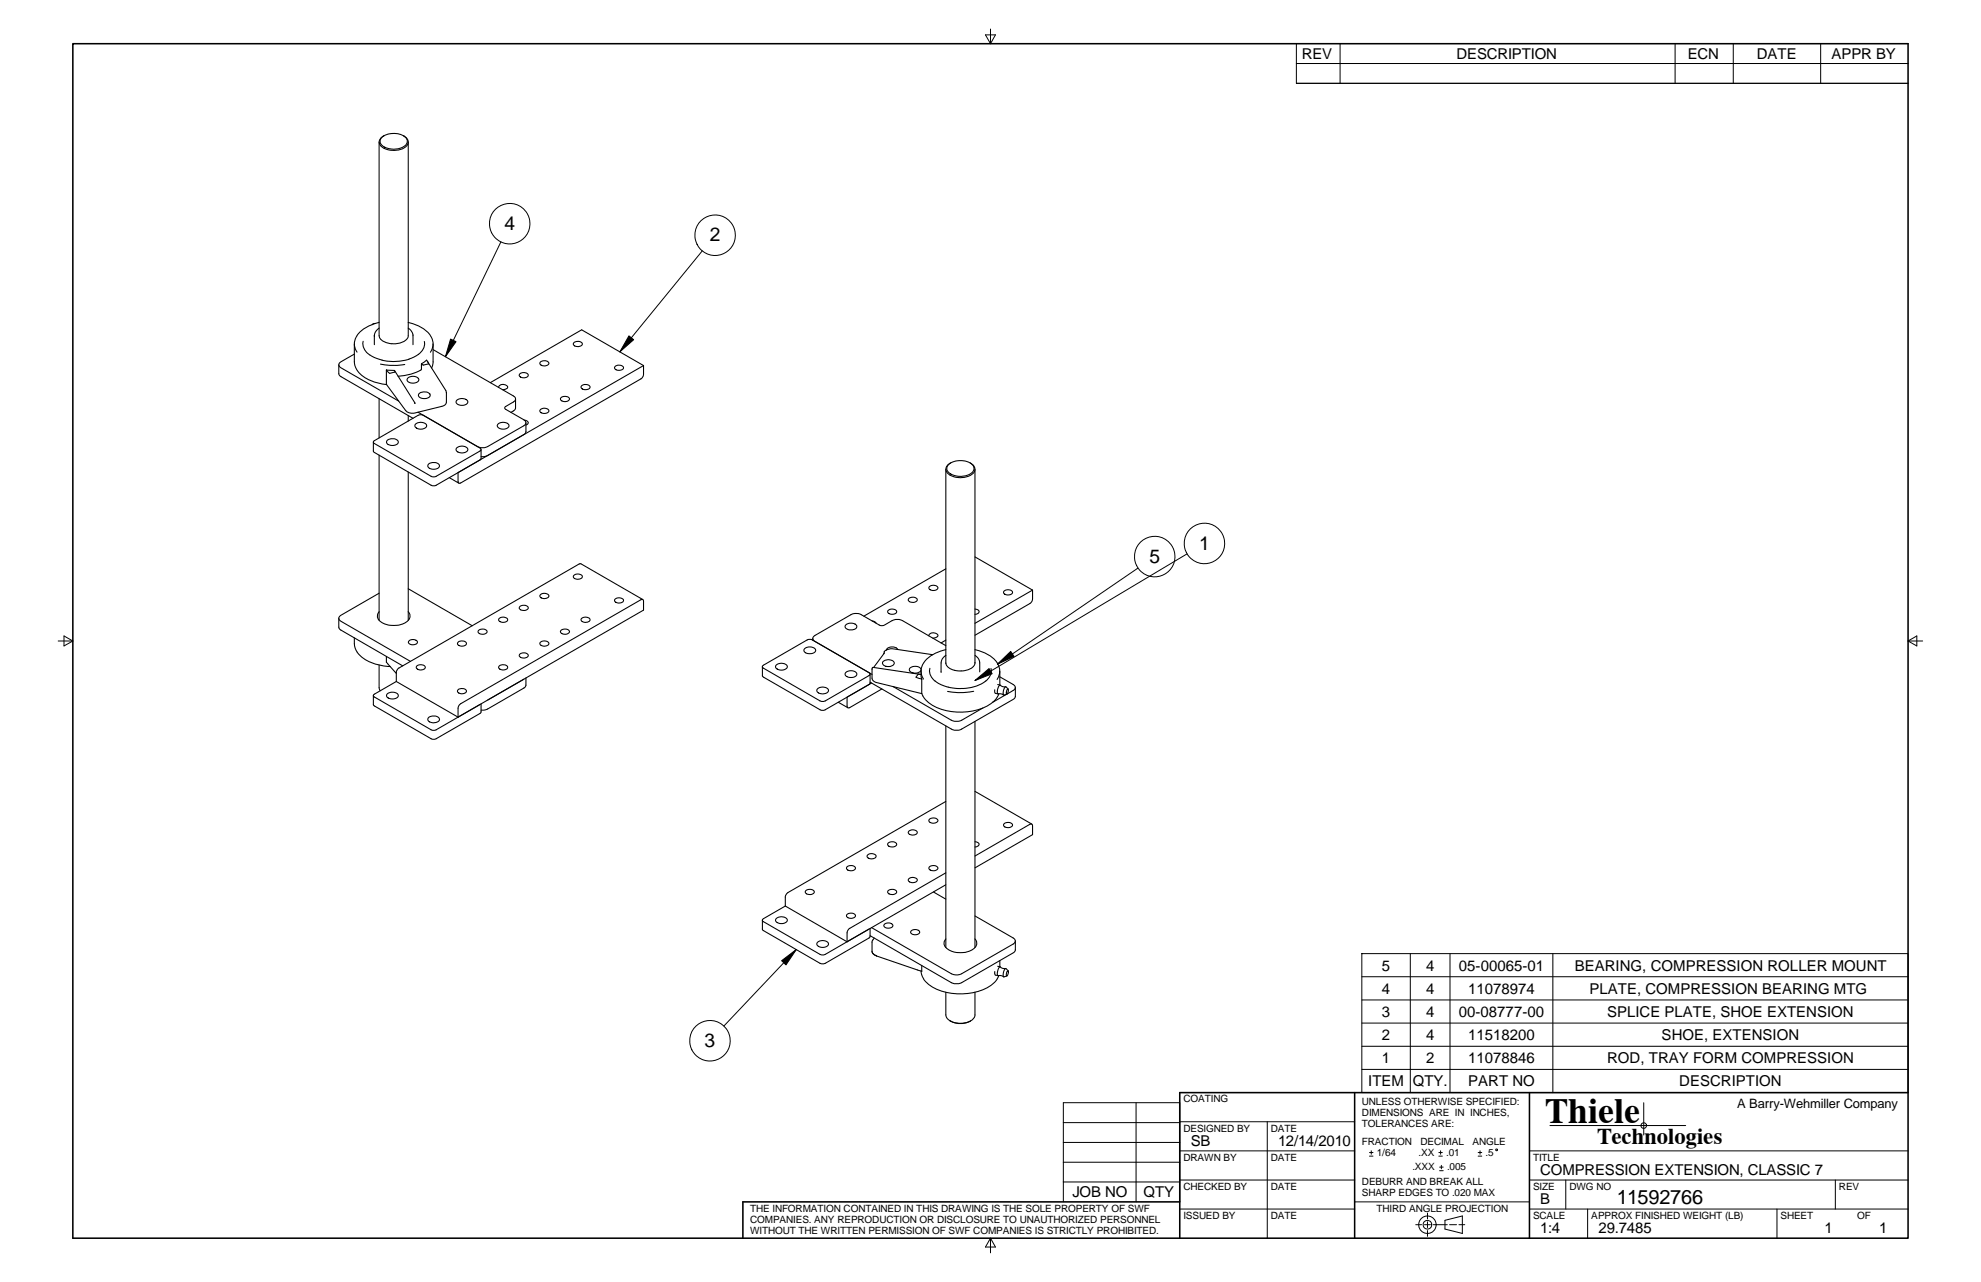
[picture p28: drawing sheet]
<svg xmlns="http://www.w3.org/2000/svg" width="432mm" height="279mm" viewBox="0 0 432 279" stroke-linecap="round" stroke-linejoin="round" font-family="sans-serif">
<defs><g id="words">
<text font-size="7.7" x="336.9" y="244.8">Thiele</text>
<text font-size="4.9" x="348.2" y="249.3">Technologies</text>
<text font-size="4.4" x="352.4" y="262.3">11592766</text>
<g font-size="4.2">
<text x="109.9" y="50.1">4</text>
<text x="154.7" y="52.6">2</text>
<text x="261.4" y="119.8">1</text>
<text x="250.5" y="122.6">5</text>
<text x="153.6" y="228.2">3</text>
</g>
<g font-size="3.3">
<text x="283.8" y="12.8">REV</text>
<text x="317.5" y="12.8">DESCRIPTION</text>
<text x="367.9" y="12.8">ECN</text>
<text x="383" y="12.8">DATE</text>
<text x="399.2" y="12.8">APPR BY</text>
<text x="301.2" y="211.5">5</text>
<text x="310.8" y="211.5">4</text>
<text x="318" y="211.5">05-00065-01</text>
<text x="343.2" y="211.5">BEARING, COMPRESSION ROLLER MOUNT</text>
<text x="301.2" y="216.6">4</text>
<text x="301.2" y="221.6">3</text>
<text x="310.8" y="216.6">4</text>
<text x="310.8" y="221.6">4</text>
<text x="318" y="221.6">00-08777-00</text>
<text x="320" y="216.6">11078974</text>
<text x="346.5" y="216.6">PLATE, COMPRESSION BEARING MTG</text>
<text x="350.3" y="221.6">SPLICE PLATE, SHOE EXTENSION</text>
<text x="301.2" y="226.7">2</text>
<text x="310.8" y="226.7">4</text>
<text x="320" y="226.7">11518200</text>
<text x="362.2" y="226.7">SHOE, EXTENSION</text>
<text x="301.2" y="231.7">1</text>
<text x="310.8" y="231.7">2</text>
<text x="320" y="231.7">11078846</text>
<text x="350.3" y="231.7">ROD, TRAY FORM COMPRESSION</text>
<text x="298.2" y="236.8">ITEM QTY.</text>
<text x="320" y="236.8">PART NO</text>
<text x="366" y="236.8">DESCRIPTION</text>
<text x="259.5" y="249.7">SB</text>
<text x="278.6" y="249.7">12/14/2010</text>
<text x="335.7" y="256.1">COMPRESSION EXTENSION, CLASSIC 7</text>
<text x="233.7" y="260.9">JOB NO</text>
<text x="249.2" y="260.9">QTY</text>
<text x="335.7" y="262.4">B</text>
<text x="335.7" y="268.8">1:4</text>
<text x="348.4" y="268.8">29.7485</text>
<text x="397.7" y="268.8">1</text>
<text x="409.6" y="268.8">1</text>
</g>
<text font-size="2.8" x="378.6" y="241.4">A Barry-Wehmiller Company</text>
<g font-size="2.2">
<text x="258" y="240.3">COATING</text>
<text x="296.9" y="245.6">TOLERANCES ARE:</text>
<text x="296.9" y="243.2">DIMENSIONS ARE IN INCHES,</text>
<text x="296.9" y="240.8">UNLESS OTHERWISE SPECIFIED:</text>
<text x="258" y="246.6">DESIGNED BY</text>
<text x="277" y="246.6">DATE</text>
<text x="296.9" y="249.5">FRACTION</text>
<text x="300.1" y="251.9">1/64</text>
<text x="309.2" y="251.9">.XX</text>
<text x="309.6" y="249.5">DECIMAL</text>
<text x="315.3" y="251.9">.01</text>
<text x="320.9" y="249.5">ANGLE</text>
<text x="323.8" y="251.9">.5</text>
<text x="258" y="253">DRAWN BY</text>
<text x="277" y="253">DATE</text>
<text x="307.8" y="255.1">.XXX</text>
<text x="315.4" y="255.1">.005</text>
<text x="334.2" y="253">TITLE</text>
<text x="258" y="259.3">CHECKED BY</text>
<text x="277" y="259.3">DATE</text>
<text x="296.9" y="258.3">DEBURR AND BREAK ALL</text>
<text x="296.9" y="260.6">SHARP EDGES TO .020 MAX</text>
<text x="334.2" y="259.3">SIZE</text>
<text x="342.1" y="259.3">DWG NO</text>
<text x="400.8" y="259.3">REV</text>
<text x="163.5" y="269">WITHOUT THE WRITTEN PERMISSION OF SWF COMPANIES IS STRICTLY PROHIBITED.</text>
<text x="163.5" y="264.2">THE INFORMATION CONTAINED IN THIS DRAWING IS THE SOLE PROPERTY OF SWF</text>
<text x="163.5" y="266.6">COMPANIES. ANY REPRODUCTION OR DISCLOSURE TO UNAUTHORIZED PERSONNEL</text>
<text x="258" y="265.7">ISSUED BY</text>
<text x="277" y="265.7">DATE</text>
<text x="300" y="264.1">THIRD ANGLE PROJECTION</text>
<text x="334.2" y="265.7">SCALE</text>
<text x="346.9" y="265.7">APPROX FINISHED WEIGHT (LB)</text>
<text x="388.1" y="265.7">SHEET</text>
<text x="404.8" y="265.7">OF</text>
</g>
</g></defs>
<g fill="none" stroke="#000" stroke-width=".22">
<path d="M214.8 7.6h2.2l-1.1 1.9zM215.9 6.3v3.2M282.6 13.8h133.3M282.6 9.5v8.7h133.3M292.1 9.5v8.7M365.1 9.5v8.7M377.8 9.5v8.7M396.9 9.5v8.7M109.2 52.7l-12.1 25M153.1 54.7l-18 22M12.7 139.7h3.2M13.9 138.6l2 1.1-2 1.1z"/>
<path d="M248.1 123.8l-30.7 21M258.7 120.7l-46.2 27.6M415.9 139.7l1.9-1.1v2.2zM415.9 139.7h3.2M173.6 206.9l-15.8 16.7M296.8 212.9h119.1M296.8 217.9h119.1M296.8 207.8h119.1v30.3h-119.1zM307.4 207.8v30.3M316.1 207.8v30.3M338.5 207.8v30.3M296.8 223h119.1"/>
<path d="M296.8 228h119.1M296.8 233.1h119.1M231.8 244.7h25.4M231.8 249h25.4M231.8 253.3h25.4M231.8 257.6h25.4M247.6 240.3v21.6M257.2 250.8h38.1M257.2 244.5h38.1M257.2 257.2h38.1M276.2 244.5v25.4M298.5 252h.8"/>
<path d="M298.5 251.2h.8M298.9 250.8v.8M313.6 252h.8M313.6 251.2h.8M313.8 255.1h.8M313.8 254.4h.8M314 250.8v.8M314.2 254v.7M322.2 252h.8M322.2 251.2h.8M322.6 250.8v.8M333.4 250.8h82.5"/>
<path d="M333.4 257.2h82.5M337.8 245.3h29.6M341.3 257.2v6.3M358.3 240.3v7.1M400 257.2v6.3M215.9 269.9l1.1 1.9h-2.2zM215.9 269.9v3.1M257.2 261.9v-21.6h-25.4v21.6M257.2 263.5h38.1M295.3 261.9h38.1M308.6 266.9h1.3M310.5 266.9h1.3"/>
<path d="M311.1 266.3v1.2M311.2 264.4v1.2M311.2 268.2v1.3M312.4 266.9h3.1M315 266l3.7-1v3.8l-3.7-.9zM316 266.9h1.5M318 266.9h1.3M333.4 263.5h82.5M346.1 263.5v6.4M387.3 263.5v6.4"/>
<circle cx="111.1" cy="48.8" r="4.4"/>
<circle cx="155.9" cy="51.3" r="4.4"/>
<circle cx="262.5" cy="118.4" r="4.4"/>
<circle cx="251.7" cy="121.3" r="4.4"/>
<circle cx="154.7" cy="226.8" r="4.4"/>
<circle cx="326.2" cy="250.6" r=".2"/>
<circle cx="358.3" cy="245.3" r=".61"/>
<circle cx="311.1" cy="266.9" r=".95"/>
<circle cx="311.1" cy="266.9" r="1.91"/>
</g>
<path d="M15.9 9.5h400v260.4h-400zM295.3 238.1v31.8M333.4 238.1v31.8M415.9 238.1h-158.7v31.8M257.2 261.9h-95.3v8" fill="none" stroke="#000" stroke-width=".34"/>
<g fill="none" stroke="#000" stroke-width=".23">
<path d="M82.6 30.9v42.3M83.3 29.9a4.1 4.1 0 0 1 5.4 .4 1.55 1.55 0 0 1-1.5 2 4 4 0 0 1-4.2-1 1.13 1.13 0 0 1 .3-1.4zM87.9 29.6a1.4 1.4 0 0 1 1.1 1.2 1.4 1.4 0 0 1-.9 1.4 4.6 4.6 0 0 1-5.1-.4 1.38 1.38 0 0 1 .7-2.2M89 30.9v42.3a2.57 2.57 0 0 1-2.6 1.7 4.4 4.4 0 0 1-3.5-1l-.2-.7M73.9 79.5v1.9l.2 .6 15.9 9.2M77.2 77.2l-2.9 1.6a.69 .69 0 0 0-.5 .7 .69 .69 0 0 0 .5 .7l12.6 7.2M77.2 75l.1 4.1 .5 1.6M77.8 73.2a3 3 0 0 0 0 3.6M79.2 74.4a2.84 2.84 0 0 0 1.4 3M80.6 77.4l1 .5 1.7 .6M81.8 70.5h-.3l-.4 .3M82.6 70.3a7.8 7.8 0 0 0-4.8 2.8"/>
<path d="M82.6 71.5l-.6 .6-.3 .6-.1 2.4M82.9 79.4a14 14 0 0 0 5.3 0M89 70.3a8.1 8.1 0 0 1 4.8 2.8M89 71.5l.7 .7 .3 .8M89.2 78.3a11.6 11.6 0 0 1-5.9 .2M90 73v2.1M91.9 79.3l1.1-.8 .4 .8-1.1 .3-.4-.3v1.2a9.4 9.4 0 0 1-5.1 1.5M92.5 74.4a3.3 3.3 0 0 1-2.2 3.4l-1.2 .5M93.2 78.7l4 6.4 .1 .5M93.8 73.2a3 3 0 0 1 0 3.6M94.4 76.2l17.5 10.1a.7 .7 0 0 1 .5 .7 .7 .7 0 0 1-.5 .6l-1.8 1-.1 .4 4.2 2.5a.7 .7 0 0 1 .4 .6 .7 .7 0 0 1-.4 .7l-8.1 4.6-1.1 .2-.9-.3M94.4 75v3.9l-.3 1.3"/>
<path d="M117.7 79a1.21 1.21 0 0 1 2 .2 1.18 1.18 0 0 1-2 .1zM125 74.8a1.19 1.19 0 0 1 1.9 .2 1.17 1.17 0 0 1-1.9 .1zM134.2 79.8a1.2 1.2 0 0 1 1.7 .3 1.11 1.11 0 0 1-2 0zM140.3 79.7l-13.5-7.8-19.9 11.5M77.9 80.7a8.8 8.8 0 0 0 6.4 3.1M81.4 96.4v2l.1 .2 12.9 7.3 .7-.2 9.5-5.5 .3-.3v-1.9M82.6 86.9v8.5M82.6 99.2v36M84.2 80.6l.7 .8 1.2-.3-.1-.3 4.4 7.1M84.2 80.6v3.1M84.2 83.7v.1M84.2 80.6l1.8 .1"/>
<path d="M84.2 83.8l4.2 5.7 .4 .3 .8 .3 .8-.1 6.4-1.6 .5-.6v-2.2M84.5 95.9a1.49 1.49 0 0 1 2.3 .5 1.55 1.55 0 0 1-2.5 .1v-.3zM88.8 82.5a1.66 1.66 0 0 1 2.5 .2 1.32 1.32 0 0 1-2.1 .7 .59 .59 0 0 1-.4-.9zM89 90.6v1.2M90.6 92.4a1.59 1.59 0 0 1 2.4 .4 1.5 1.5 0 0 1-2.6 0zM91.1 89.8l13.5 7.8 .2 .5-9.7 5.7-.7 .1-13-7.4 .1-.4 9.6-5.6 .5-.1 .7 .1M91.3 85.9a1.62 1.62 0 0 1 2.5 .1 1.35 1.35 0 0 1-2.1 .7l-.4-.3zM99.6 87.2a1.59 1.59 0 0 1 2.4 .4 1.5 1.5 0 0 1-2.6 0zM99.6 97.6a1.61 1.61 0 0 1 2.4 .4 1.47 1.47 0 0 1-2.6 0zM108.6 92.4a1.57 1.57 0 0 1 2.4 .4 1.5 1.5 0 0 1-2.6 0zM108.7 84.4a1.06 1.06 0 0 1 1-.6 1.06 1.06 0 0 1 1 .7l-.3 .2-.9 .2M112.4 87v2.1l-.3 .3-.7 .5"/>
<path d="M113.2 81.6a1.21 1.21 0 0 1 1.9 .1 1.17 1.17 0 0 1-1.9 .2zM114.3 91.6l.5 .1 .4 .4-.1 .2-.5 .3M114.6 92.1v2l-.2 .5-8.1 4.7-.8 .2h-.6M117.9 89.2a1.25 1.25 0 0 1 1.8 .3 1.11 1.11 0 0 1-1.1 .6 1.11 1.11 0 0 1-.9-.6zM122.4 86.6a1.28 1.28 0 0 1 1.7 .3 1.11 1.11 0 0 1-1 .6 1.11 1.11 0 0 1-.9-.6zM126.9 84a1.23 1.23 0 0 1 1.7 .3 1.13 1.13 0 0 1-2 0zM89 102.9v32.3M93.5 101.1a1.48 1.48 0 0 1 2.3 .4 1.53 1.53 0 0 1-2.5 .2v-.4zM97.9 104.1l2.1 1.2M99.8 103l40.5-23.3v2l-.5 .8-39.5 22.8-.4-.1v-.1zM206.2 102.3v42.3M206.9 101.1a4.3 4.3 0 0 1 5.1 .3 1.37 1.37 0 0 1-.9 2.1 4 4 0 0 1-4.6-.9 1.19 1.19 0 0 1 .4-1.5z"/>
<path d="M211.5 100.9a1.42 1.42 0 0 1 1 1.3 1.42 1.42 0 0 1-1 1.4 4.4 4.4 0 0 1-5.1-.7 1.42 1.42 0 0 1 .8-2M212.5 102.3v42.2a2.25 2.25 0 0 1-2.1 1.6 4.4 4.4 0 0 1-4-1l-.2-.5M73.9 134.7v2l.2 .5 13.7 7.9M77.2 139a4.4 4.4 0 0 0 .6 3M82.6 133.3a1.44 1.44 0 0 0 .5 2.3 5.3 5.3 0 0 0 5.9-.4 1.34 1.34 0 0 0 0-1.9M82.6 129.3l-8.3 4.8a.69 .69 0 0 0-.5 .6 .69 .69 0 0 0 .5 .7l15.2 8.7M89 128.3l13.9 8.1M89.2 139.7a1.26 1.26 0 0 1 1.8 .1 .89 .89 0 0 1-1.3 .7l-.5-.2a.37 .37 0 0 1 0-.6zM99.8 140a1.35 1.35 0 0 1 1.8 .1 .76 .76 0 0 1-.3 .7 .76 .76 0 0 1-.8 0l-.7-.3zM104.3 137.4a1.26 1.26 0 0 1 1.9 .2 1.09 1.09 0 0 1-1 .6 1.09 1.09 0 0 1-1-.6zM108.8 134.8a1.38 1.38 0 0 1 1.8 .1 .77 .77 0 0 1-1.1 .7l-.5-.1a.42 .42 0 0 1-.2-.7zM113.4 132.1a1.2 1.2 0 0 1 1.7 .4 1.09 1.09 0 0 1-1 .6 1.09 1.09 0 0 1-.9-.7z"/>
<path d="M117.9 129.5l.5-.2h.6a.54 .54 0 0 1 .5 .3 .54 .54 0 0 1-.1 .6 1.12 1.12 0 0 1-1.7-.4zM122.4 137.3a1.23 1.23 0 0 1 1.7 .3 1.11 1.11 0 0 1-1 .6 1.11 1.11 0 0 1-.9-.6zM125 125.5a1.36 1.36 0 0 1 1.9 0 .77 .77 0 0 1-1.1 .7l-.6-.1a.42 .42 0 0 1-.2-.6zM126.7 134.8a1.36 1.36 0 0 1 1.9 .1 .76 .76 0 0 1-.4 .7 .76 .76 0 0 1-.8 0l-.5-.1a.42 .42 0 0 1-.2-.7zM134 130.6a1.36 1.36 0 0 1 1.9 .1 .77 .77 0 0 1-1.2 .7l-.5-.1a.42 .42 0 0 1-.2-.7zM140.1 130.7l-13.5-7.8h-.3l-39.5 22.8-.4 .7v2.1M177.2 139.1v.4M177.6 139.8a.68 .68 0 0 1-.4-.7 .68 .68 0 0 1 .4-.6l7.9-4.5 1.3-.3 .7 .1 4.4 2.5h.8l2.4-1.3 1.4 .1 9.7 5.6M184.4 136.2a1.76 1.76 0 0 1 2.3 .2 .89 .89 0 0 1-1.1 .9l-1-.2a.54 .54 0 0 1-.2-.9zM190.1 135.3l.5 .1 .4 .4M193.5 133.1a1.26 1.26 0 0 1 2 .2 1.09 1.09 0 0 1-1 .6 1.09 1.09 0 0 1-1-.7zM198 130.5a1.18 1.18 0 0 1 1.9 .2 1.17 1.17 0 0 1-1.9 .1z"/>
<path d="M202.5 138.6a1.07 1.07 0 0 1 1-.7 1.07 1.07 0 0 1 1 .7l-.3 .2-.9 .3M202.5 127.9a1.26 1.26 0 0 1 1.9 .2 1.11 1.11 0 0 1-1 .6 1.11 1.11 0 0 1-.9-.6zM206.2 139.5l-1.1 .6M206.2 124l-17.9 10.3M212.5 121.4l12.6 7.2M212.5 132.7l.7 .2 .2 .5-.4 .4-.5 .1M218.8 128.9a1.24 1.24 0 0 1 1.9 .2 1.09 1.09 0 0 1-1 .6 1.09 1.09 0 0 1-1-.7zM225.1 128.6l-12.6 7.2M225.1 128.6l-.1 2.2-.5 .7-12 7M77.8 142.1a9.2 9.2 0 0 0 7.2 3.2M81.4 151.6v2l.1 .2 12.9 7.3 .7-.1 9.5-5.5 .3-.3v-1.8M82.6 144.9v5l.3 .7"/>
<path d="M84.2 143.1v1.2l2.2 2.5M84.4 151.2a1.59 1.59 0 0 1 2.4 .4 1.5 1.5 0 0 1-2.6 0zM86.4 148.5l-4.9 2.8-.1 .5 12.8 7.4 .9-.2 9.5-5.5M86.4 148.5l13.4 7.8M91 145.1l1-.2a.53 .53 0 0 1 .6 .3 .53 .53 0 0 1-.1 .6 1.13 1.13 0 0 1-1.8-.4zM93.5 156.3a1.58 1.58 0 0 1 2.3 .5 1.56 1.56 0 0 1-2.5 .2v-.4zM99.8 150.4a1.35 1.35 0 0 1 1.8 0 .76 .76 0 0 1-1.1 .8l-.7-.3zM100.2 153.5l39.6-22.9 .4 .2 .1 2.2-40.5 23.3v-2zM108.8 145.2a1.38 1.38 0 0 1 1.8 0 .77 .77 0 0 1-1.1 .8l-.7-.3zM113.4 142.5a1.2 1.2 0 0 1 1.7 .3 1.09 1.09 0 0 1-1 .6 1.09 1.09 0 0 1-.9-.6zM114.6 147.8v1.5l-.2 .5-8.1 4.7-.8 .3h-.6M117.8 140a1.36 1.36 0 0 1 1.8 .1 .77 .77 0 0 1-1.1 .7l-.5-.1a.42 .42 0 0 1-.2-.7z"/>
<path d="M166.2 145.3v2l.2 .3 12.8 7.2 .7-.1 9.6-5.6 .2-.2v-2M169.2 144.9a1.59 1.59 0 0 1 2.4 .4 1.5 1.5 0 0 1-2.6 0zM175.4 141.4a1.57 1.57 0 0 1 2.4 .3 1.5 1.5 0 0 1-2.6 0zM178.2 150.1a1.59 1.59 0 0 1 2.4 .4 1.46 1.46 0 0 1-2.6 0zM182.7 153.1l2.1 1.1M184.4 146.6a1.57 1.57 0 0 1 2.4 .3 1.5 1.5 0 0 1-2.6 0zM189.4 146.6l.2 .2-.2 .4-9.5 5.6-.7 .1-12.8-7.3-.2-.4 9.7-5.7 .8-.2 13.4 7.7M189.7 148.7l17.7 10.2 .9 .3 1.1-.2 11.6-6.7 .3-.5v-2M190 148.9l-5.4 3v2a.36 .36 0 0 0 .2 .3 .36 .36 0 0 0 .4 0l7-4M190.1 147.8l.1 .4 .6 .5 10.1 2.5M190.1 145.8v2M190.1 145.8l.1-.3h.2l10.1 1.5"/>
<path d="M192.4 144.3a1.58 1.58 0 0 1 2.5 .2 1.51 1.51 0 0 1-2.5 .1zM192.7 142.4l-2.3 3.1M192.7 142.4l.1-.4a2.28 2.28 0 0 1 1.9-.6l8.6 1.3M192.7 142.4h.1M194.7 149.6l12.7 7.4 .5 .2h.8l.9-.2 4.6-2.7M195.7 141.6a1.58 1.58 0 0 0-2.5 .1M198.5 145.5a1.63 1.63 0 0 1 2.3 .5 1.53 1.53 0 0 1-2.6 0zM200.8 146.3l.1 1.7M200.8 147l-.7-.1-.4 .7 1.2 .4M200.9 148v3.1l.2 .5a8.1 8.1 0 0 0 6.7 3.5 11.1 11.1 0 0 0 9.3-2.8l.2-.2M201.4 144.5a3 3 0 0 0-.1 3.5M202.7 145.6a2.8 2.8 0 0 0 1.2 2.9"/>
<path d="M205.1 144.5v2M206.2 141.6a8 8 0 0 0-4.8 2.8M206.2 158.2v48.3M206.2 142.8l-.8 .8-.3 .9M212.2 150.7a14.6 14.6 0 0 1-5.7 0M212.5 141.6a7.9 7.9 0 0 1 4.8 2.8M212.5 157.2v49.3M212.5 142.8l.6 .6 .4 .6 .1 2.4M216 145.7a3.2 3.2 0 0 1-2.1 3.4 10.2 10.2 0 0 1-10.1-.7M216.8 150.3l.2 .8M217 151.1l.5 .1M217.4 144.5a3.1 3.1 0 0 1-.1 3.6"/>
<path d="M217.5 149.2l.5 .1M217.7 151.2l-.4 .8M217.9 147.5l3 1.7a.68 .68 0 0 1 .4 .6 .68 .68 0 0 1-.4 .7l-1.3 .7M217.9 146.3v3M219.2 149.7h-.5l-.6-.3a1.46 1.46 0 0 0-.6 1.8l.9 .1 .3 .2M219.4 151.3l-3.1 1.8M219.6 150.2h.1l.1 .3-.2 .6-.2 .2v-.5zM219.8 150.2l-.5-.5a1.41 1.41 0 0 0-.5 1.8l.7-.2M202.7 178.5a1.23 1.23 0 0 1 1.7 .3 1.11 1.11 0 0 1-1 .6 1.11 1.11 0 0 1-.9-.6zM206.2 174.7l-34.5 19.8-.5 .9v2.1M212.5 172.5l12.4 7.1M219 179.4a1.2 1.2 0 0 1 1.7 .4 1.09 1.09 0 0 1-1 .6 1.09 1.09 0 0 1-1-.7z"/>
<path d="M171.2 197.5l-4.8 2.7-.2 .2v.3l13 7.4 .7-.1 9.5-5.5M171.2 197.5l13.4 7.8M175.7 194a1.23 1.23 0 0 1 1.8 .4 1.11 1.11 0 0 1-1 .6 1.11 1.11 0 0 1-1-.7zM184.6 189a1.26 1.26 0 0 1 1.9 .2 1.09 1.09 0 0 1-1 .6 1.09 1.09 0 0 1-1-.7zM184.6 199.3a1.26 1.26 0 0 1 1.9 .3 1.09 1.09 0 0 1-1 .6 1.09 1.09 0 0 1-1-.7zM189.1 186.4a1.36 1.36 0 0 1 1.8 0 .77 .77 0 0 1-1.1 .8l-.5-.2a.42 .42 0 0 1-.2-.6zM193.5 183.8a1.26 1.26 0 0 1 2 .2 1.09 1.09 0 0 1-1 .6 1.09 1.09 0 0 1-1-.6zM193.5 194.2a1.26 1.26 0 0 1 2 .2 1.09 1.09 0 0 1-1 .6 1.09 1.09 0 0 1-1-.7zM198.1 191.6a1.36 1.36 0 0 1 1.8 0 .77 .77 0 0 1-1.1 .8l-.6-.2a.4 .4 0 0 1-.1-.6zM198.2 181.1l.5-.2h.6a.54 .54 0 0 1 .5 .3 .54 .54 0 0 1-.1 .6 1.12 1.12 0 0 1-1.7-.4zM202.7 188.8a1.23 1.23 0 0 1 1.7 .4 1.11 1.11 0 0 1-1 .6 1.11 1.11 0 0 1-.9-.7zM203.5 194.4l2.7 1.6"/>
<path d="M206.2 190.2l-21.1 12.2-.4 .8-.1 2.1M206.2 192.8l-21.6 12.5M212.5 199.6l8.4 4.8a.7 .7 0 0 1 .4 .7 .7 .7 0 0 1-.4 .6l-11.3 6.5-1.3 .3-.9-.3-17.4-10M212.5 183.5l.7 .1 .2 .5-.4 .4-.5 .1M212.5 186.6l12-7 .5 .1 .1 2.2-12.6 7.2M166.2 200.6v2l.1 .2 12.9 7.3 .7-.1 9.5-5.6 .3-.3v-1.7M169.2 200.2a1.59 1.59 0 0 1 2.4 .4 1.5 1.5 0 0 1-2.6 0zM178.2 205.4a1.57 1.57 0 0 1 2.4 .3 1.48 1.48 0 0 1-2.6 0zM189.7 203.9l17.7 10.3 .9 .2 1.3-.2 11.4-6.7 .3-.5v-1.9M190.1 207.3l.2 .6 .8 .4M190.6 204.4l-.5 .9v2.1l.2 .4 .8 .5M191.1 208.3l9.8 3.4v-1.3"/>
<path d="M192.8 201.4a1.17 1.17 0 0 1 1.8 .4 1.2 1.2 0 0 1-2-.1zM198.6 202.8a1.17 1.17 0 0 1 1.9 .4 1.2 1.2 0 0 1-2 0zM200.8 211.6l.1 .7 .4 1M201.4 213.4a9.5 9.5 0 0 0 7.8 3.2 9.7 9.7 0 0 0 8.1-3.2M206.2 204.6a1.4 1.4 0 0 0 .4 2.3 5.2 5.2 0 0 0 5.9-.4 1.32 1.32 0 0 0 0-1.9M206.2 216.2v5.2a1.64 1.64 0 0 0 .9 1.1M212.5 216.2v5a2.66 2.66 0 0 1-3 1.8 4.4 4.4 0 0 1-2.4-.5M216.8 211.7l.2 .8M217 212.5l.5 .1M217.5 210.6l.5 .1M217.7 212.6l-.4 .8M217.9 209.4v1.3"/>
<path d="M219.2 211.1l-.7-.1-.4-.2a1.47 1.47 0 0 0-.6 1.8h.7l.6 .3M219.7 211.6l.1 .4-.4 .7v-.7zM219.8 211.6l-.5-.5a1.42 1.42 0 0 0-.5 1.8l.7-.2M211.6 222.5a4.5 4.5 0 0 1-4.5 0"/>
</g>
<g fill="#000" stroke="#000" stroke-width=".22">
<path d="M98.2 73.9l1.2 .6-2.3 3.2z" fill-rule="evenodd"/>
<path d="M137.1 73.2l1 .8-3 2.7z" fill-rule="evenodd"/>
<path d="M212.5 148.3l3.1-2.6 .7 1.1z" fill-rule="evenodd"/>
<path d="M217.4 144.8l2.9-2.8 .7 1.1z" fill-rule="evenodd"/>
<path d="M170.4 209.4l3.2-2.5-2.3 3.4z" fill-rule="evenodd"/>
</g>
<use href="#words"/>
</svg>
